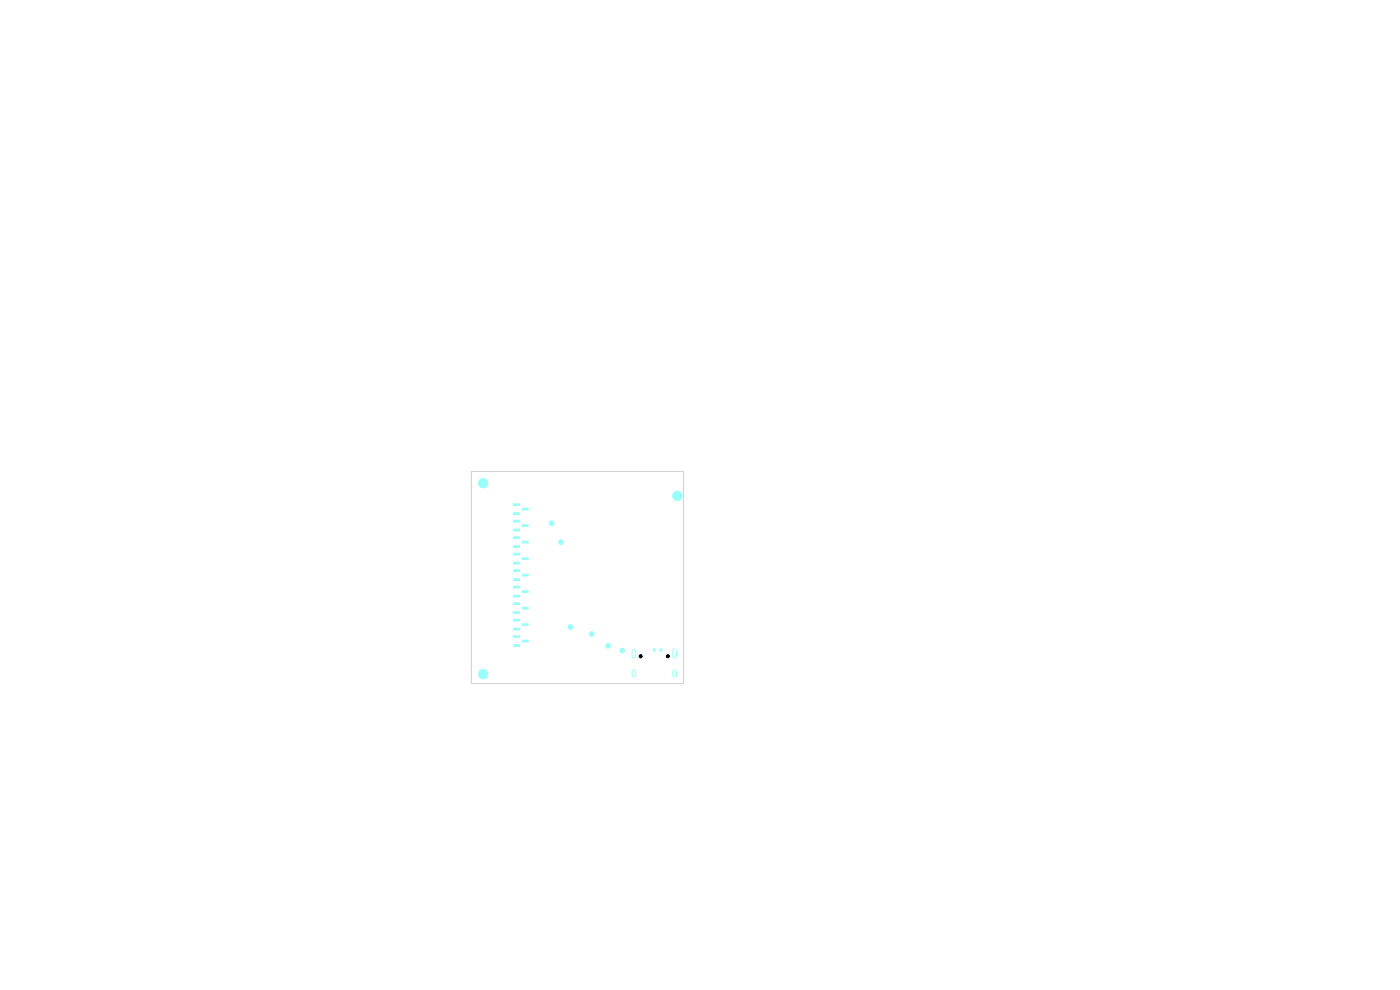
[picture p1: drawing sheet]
<svg xmlns="http://www.w3.org/2000/svg" width="297mm" height="210mm" viewBox="0 0 297 210" stroke-linecap="round" stroke-linejoin="round" font-family="sans-serif">
<g fill="#9afff8" stroke="#9afff8" stroke-width=".21">
<circle cx="135.9" cy="139.2" r=".33"/>
<circle cx="141.7" cy="139.2" r=".33"/>
<circle cx="129" cy="137" r=".5"/>
<circle cx="117" cy="111" r=".5"/>
<circle cx="102.5" cy="102.5" r="1"/>
<circle cx="119" cy="115" r=".5"/>
</g>
<path d="M134.5 138.1v1.1M143.1 138.1v1.1M134.5 142.6v.6M143.1 142.6v.6" fill="none" stroke="#9afff8" stroke-width="1"/>
<g fill="#9afff8">
<path d="M108.9 122.7h1.3l.1 .5h-1.4z"/>
<path d="M108.9 120.8h1.3l.1 .5h-1.4z"/>
<path d="M110.7 121.7h1.4l.1 .5-1.4 .1z"/>
</g>
<circle cx="143.7" cy="105.2" r="1" fill="#9afff8" stroke="#9afff8" stroke-width=".21"/>
<g fill="#9afff8">
<path d="M138.5 137.6h.6v.6h-.6z"/>
<path d="M139.9 137.6h.6v.6h-.6z"/>
<path d="M108.9 133.2h1.3l.1 .5h-1.4z"/>
<path d="M108.9 131.3h1.3l.1 .5h-1.4z"/>
<path d="M110.7 132.2h1.4l.1 .5-1.4 .1z"/>
<path d="M108.9 115.7h1.3l.1 .5h-1.4z"/>
<path d="M108.9 113.8h1.3l.1 .5h-1.4z"/>
<path d="M110.7 114.7h1.4l.1 .5-1.4 .1z"/>
<path d="M108.9 112.2h1.3l.1 .5h-1.4z"/>
<path d="M108.9 110.3h1.3l.1 .5h-1.4z"/>
<path d="M110.7 111.2h1.4l.1 .5-1.4 .1z"/>
</g>
<circle cx="121" cy="133" r=".5" fill="#9afff8" stroke="#9afff8" stroke-width=".21"/>
<g fill="#9afff8">
<path d="M108.9 126.2h1.3l.1 .5h-1.4z"/>
<path d="M108.9 124.3h1.3l.1 .5h-1.4z"/>
<path d="M110.7 125.2h1.4l.1 .5-1.4 .1z"/>
<path d="M108.9 136.7h1.3l.1 .5h-1.4z"/>
<path d="M108.9 134.8h1.3l.1 .5h-1.4z"/>
<path d="M110.7 135.7h1.4l.1 .5-1.4 .1z"/>
</g>
<circle cx="102.5" cy="143" r="1" fill="#9afff8" stroke="#9afff8" stroke-width=".21"/>
<g fill="#9afff8">
<path d="M108.9 108.7h1.3l.1 .5h-1.4z"/>
<path d="M108.9 106.8h1.3l.1 .5h-1.4z"/>
<path d="M110.7 107.7h1.4l.1 .5-1.4 .1z"/>
<path d="M108.9 129.7h1.3l.1 .5h-1.4z"/>
<path d="M108.9 127.8h1.3l.1 .5h-1.4z"/>
<path d="M110.7 128.7h1.4l.1 .5-1.4 .1z"/>
</g>
<circle cx="132" cy="138" r=".5" fill="#9afff8" stroke="#9afff8" stroke-width=".21"/>
<g fill="#9afff8">
<path d="M108.9 119.2h1.3l.1 .5h-1.4z"/>
<path d="M108.9 117.3h1.3l.1 .5h-1.4z"/>
<path d="M110.7 118.2h1.4l.1 .5-1.4 .1z"/>
</g>
<circle cx="125.5" cy="134.5" r=".5" fill="#9afff8" stroke="#9afff8" stroke-width=".21"/>
<path d="M100 100h45v45h-45z" fill="none" stroke="#d0d2cd" stroke-width=".21"/>
<g fill="#000" stroke="#000" stroke-width=".21">
<circle cx="135.9" cy="139.2" r=".33"/>
<circle cx="141.7" cy="139.2" r=".33"/>
</g>
<path d="M134.5 138.1v1.1M143.1 138.1v1.1M134.5 142.6v.6M143.1 142.6v.6" fill="none" stroke="#fff" stroke-width=".6"/>
</svg>
